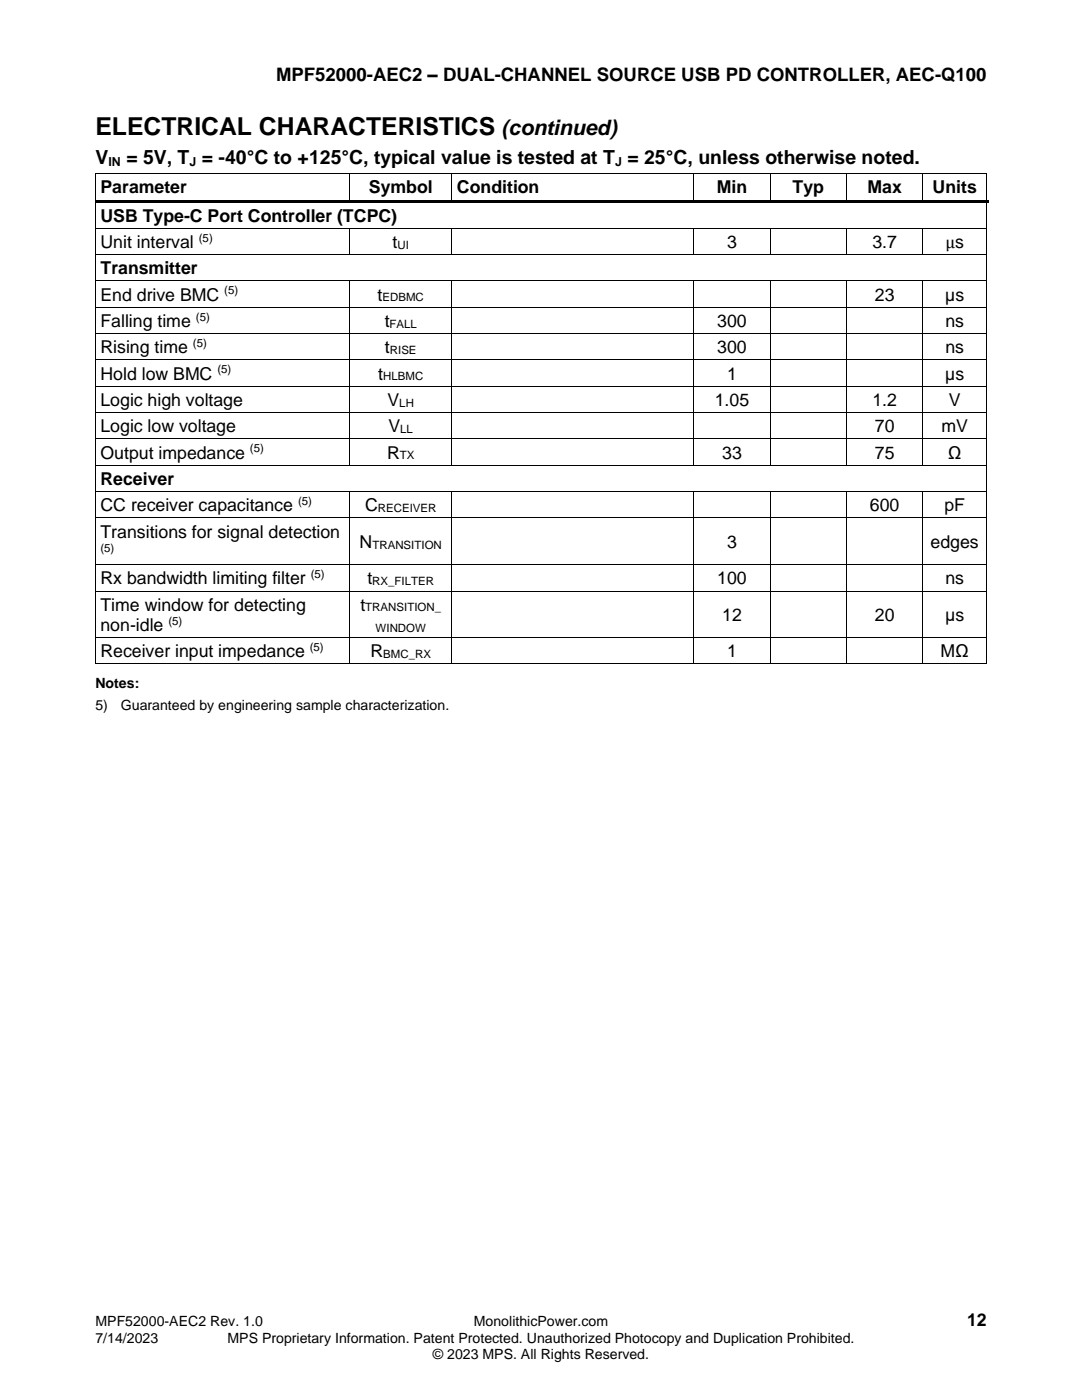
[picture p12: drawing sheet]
<svg xmlns="http://www.w3.org/2000/svg" width="216mm" height="279mm" viewBox="0 0 216 279" stroke-linecap="round" stroke-linejoin="round" font-family="sans-serif">
<defs><g id="words">
<text font-size="4.9" x="19" y="27">ELECTRICAL CHARACTERISTICS</text>
<text font-size="4.2" x="100.1" y="27">(continued)</text>
<g font-size="3.9">
<text x="19" y="32.7">V</text>
<text x="25.2" y="32.7">= 5V, T = -40°C to +125°C, typical value is tested at T = 25°C, unless otherwise noted.</text>
</g>
<text font-size="3.7" x="55.1" y="16.2">MPF52000-AEC2 – DUAL-CHANNEL SOURCE USB PD CONTROLLER, AEC-Q100</text>
<g font-size="3.5">
<text x="20" y="38.6">Parameter</text>
<text x="73.6" y="38.6">Symbol</text>
<text x="91.2" y="38.6">Condition</text>
<text x="143" y="38.6">Min</text>
<text x="158.2" y="38.6">Typ</text>
<text x="173.1" y="38.6">Max</text>
<text x="186.1" y="38.6">Units</text>
<text x="20" y="44.2">USB Type-C Port Controller (TCPC)</text>
<text x="20" y="49.4">Unit interval</text>
<text x="78.3" y="49.4">t</text>
<text x="145.1" y="49.4">3</text>
<text x="174.1" y="49.4">3.7</text>
<text x="188.7" y="49.4">µs</text>
<text x="20" y="54.7">Transmitter</text>
<text x="20" y="60">End drive BMC</text>
<text x="75.3" y="60">t</text>
<text x="174.6" y="60">23</text>
<text x="188.6" y="60">µs</text>
<text x="20" y="65.2">Falling time</text>
<text x="76.8" y="65.2">t</text>
<text x="143.1" y="65.2">300</text>
<text x="188.6" y="65.2">ns</text>
<text x="20" y="70.5">Rising time</text>
<text x="76.8" y="70.5">t</text>
<text x="143.1" y="70.5">300</text>
<text x="188.6" y="70.5">ns</text>
<text x="20" y="75.8">Hold low BMC</text>
<text x="75.5" y="75.8">t</text>
<text x="145.1" y="75.8">1</text>
<text x="188.6" y="75.8">µs</text>
<text x="20" y="81">Logic high voltage</text>
<text x="77.3" y="81">V</text>
<text x="142.6" y="81">1.05</text>
<text x="174.1" y="81">1.2</text>
<text x="189.3" y="81">V</text>
<text x="20" y="86.3">Logic low voltage</text>
<text x="77.5" y="86.3">V</text>
<text x="174.6" y="86.3">70</text>
<text x="187.8" y="86.3">mV</text>
<text x="20" y="91.5">Output impedance</text>
<text x="77.2" y="91.5">R</text>
<text x="144.1" y="91.5">33</text>
<text x="174.6" y="91.5">75</text>
<text x="189.1" y="91.5">Ω</text>
<text x="20" y="96.8">Receiver</text>
<text x="20" y="102">CC receiver capacitance</text>
<text x="20" y="107.3">Transitions for signal detection</text>
<text x="72.8" y="102">C</text>
<text x="173.6" y="102">600</text>
<text x="188.4" y="102">pF</text>
<text x="71.8" y="109.3">N</text>
<text x="145.1" y="109.3">3</text>
<text x="185.7" y="109.3">edges</text>
<text x="20" y="116.6">Rx bandwidth limiting filter</text>
<text x="73.3" y="116.6">t</text>
<text x="143.1" y="116.6">100</text>
<text x="188.6" y="116.6">ns</text>
<text x="20" y="121.9">Time window for detecting</text>
<text x="20" y="125.9">non-idle</text>
<text x="71.9" y="121.9">t</text>
<text x="144.1" y="123.9">12</text>
<text x="174.6" y="123.9">20</text>
<text x="188.6" y="123.9">μs</text>
<text x="20" y="131.2">Receiver input impedance</text>
<text x="73.9" y="131.2">R</text>
<text x="145.1" y="131.2">1</text>
<text x="187.7" y="131.2">MΩ</text>
<text x="193" y="264.6">12</text>
</g>
<g font-size="2.8">
<text x="19" y="137.4">Notes:</text>
<text x="19" y="141.7">5)</text>
<text x="24.1" y="141.7">Guaranteed by engineering sample characterization.</text>
<text x="19" y="264.6">MPF52000-AEC2 Rev. 1.0</text>
<text x="19" y="267.9">7/14/2023</text>
<text x="45.4" y="267.9">MPS Proprietary Information. Patent Protected. Unauthorized Photocopy and Duplication Prohibited.</text>
<text x="94.6" y="264.6">MonolithicPower.com</text>
<text x="86.4" y="271.2">© 2023 MPS. All Rights Reserved.</text>
</g>
<g font-size="2.5">
<text x="21.6" y="33.1">IN</text>
<text x="37.8" y="33.1">J</text>
<text x="122.7" y="33.1">J</text>
</g>
<g font-size="2.3">
<text x="39.7" y="48.2">(5)</text>
<text x="79.3" y="49.6">UI</text>
<text x="44.8" y="58.8">(5)</text>
<text x="39.1" y="64">(5)</text>
<text x="76.3" y="60.2">EDBMC</text>
<text x="77.7" y="65.4">FALL</text>
<text x="38.5" y="69.3">(5)</text>
<text x="77.8" y="70.7">RISE</text>
<text x="43.4" y="74.5">(5)</text>
<text x="76.4" y="75.9">HLBMC</text>
<text x="79.7" y="81.2">LH</text>
<text x="79.9" y="86.4">LL</text>
<text x="49.9" y="90.3">(5)</text>
<text x="79.8" y="91.7">TX</text>
<text x="59.5" y="100.8">(5)</text>
<text x="75.4" y="102.2">RECEIVER</text>
<text x="20" y="110.1">(5)</text>
<text x="74.3" y="109.5">TRANSITION</text>
<text x="62" y="115.4">(5)</text>
<text x="74.3" y="116.8">RX_FILTER</text>
<text x="33.6" y="124.7">(5)</text>
<text x="72.9" y="122">TRANSITION_</text>
<text x="61.8" y="129.9">(5)</text>
<text x="75" y="126.1">WINDOW</text>
<text x="76.5" y="131.3">BMC_RX</text>
</g>
</g></defs>
<g fill="#000">
<path d="M18.9 34.6h.2v.7h-.2z" fill-rule="evenodd"/>
<path d="M18.9 34.6h.2v.2h-.2z" fill-rule="evenodd"/>
<path d="M69.8 34.8h.1v.5h-.1z" fill-rule="evenodd"/>
<path d="M69.8 34.6h.1v.2h-.1z" fill-rule="evenodd"/>
<path d="M90.1 34.8h.1v.5h-.1z" fill-rule="evenodd"/>
<path d="M90.1 34.6h.1v.2h-.1z" fill-rule="evenodd"/>
<path d="M138.4 34.8h.1v.5h-.1z" fill-rule="evenodd"/>
<path d="M138.4 34.6h.1v.2h-.1z" fill-rule="evenodd"/>
<path d="M153.6 34.8h.2v.5h-.2z" fill-rule="evenodd"/>
<path d="M153.6 34.6h.2v.2h-.2z" fill-rule="evenodd"/>
<path d="M168.8 34.8h.2v.5h-.2z" fill-rule="evenodd"/>
<path d="M168.8 34.6h.2v.2h-.2z" fill-rule="evenodd"/>
<path d="M184.1 34.8h.1v.5h-.1z" fill-rule="evenodd"/>
<path d="M184.1 34.6h.1v.2h-.1z" fill-rule="evenodd"/>
<path d="M196.8 34.6h.2v.7h-.2z" fill-rule="evenodd"/>
<path d="M196.8 34.6h.2v.2h-.2z" fill-rule="evenodd"/>
<path d="M18.9 39.9h.2v.5h-.2z" fill-rule="evenodd"/>
<path d="M18.9 45.6h.2v.5h-.2z" fill-rule="evenodd"/>
<path d="M18.9 45.5l.2 .1z" fill-rule="evenodd"/>
<path d="M18.9 50.7h.2v.7h-.2z" fill-rule="evenodd"/>
<path d="M18.9 56h.2v.7h-.2z" fill-rule="evenodd"/>
<path d="M19 40.4v.5z" fill-rule="evenodd"/>
<path d="M19.1 39.9h.5v.5h-.5z" fill-rule="evenodd"/>
<path d="M19.1 45.5l.1 .1z" fill-rule="evenodd"/>
<path d="M19.6 39.9h50.2v.5h-50.2z" fill-rule="evenodd"/>
<path d="M69.8 39.9h.5v.5h-.5z" fill-rule="evenodd"/>
<path d="M69.8 45.6h.1v.5h-.1z" fill-rule="evenodd"/>
<path d="M69.8 45.5v.1z" fill-rule="evenodd"/>
<path d="M69.8 50.7h.1v.2h-.1z" fill-rule="evenodd"/>
<path d="M69.8 56.1h.1v.6h-.1z" fill-rule="evenodd"/>
<path d="M69.8 56h.1v.1h-.1z" fill-rule="evenodd"/>
<path d="M70.3 39.9h19.8v.5h-19.8z" fill-rule="evenodd"/>
<path d="M90.1 39.9h.5v.5h-.5z" fill-rule="evenodd"/>
<path d="M90.1 45.6h.1v.5h-.1z" fill-rule="evenodd"/>
<path d="M90.1 45.5l.1 .1z" fill-rule="evenodd"/>
<path d="M90.1 50.7h.1v.2h-.1z" fill-rule="evenodd"/>
<path d="M90.1 56.1h.1v.6h-.1z" fill-rule="evenodd"/>
<path d="M90.1 56h.1v.1h-.1z" fill-rule="evenodd"/>
<path d="M90.6 39.9h47.8v.5h-47.8z" fill-rule="evenodd"/>
<path d="M138.4 39.9h.5v.5h-.5z" fill-rule="evenodd"/>
<path d="M138.4 45.6h.1v.5h-.1z" fill-rule="evenodd"/>
<path d="M138.4 45.5v.1z" fill-rule="evenodd"/>
<path d="M138.4 50.7h.1v.2h-.1z" fill-rule="evenodd"/>
<path d="M138.4 56.1h.1v.6h-.1z" fill-rule="evenodd"/>
<path d="M138.4 56h.1v.1h-.1z" fill-rule="evenodd"/>
<path d="M138.9 39.9h14.7v.5h-14.7z" fill-rule="evenodd"/>
<path d="M153.6 39.9h.5v.5h-.5z" fill-rule="evenodd"/>
<path d="M153.6 45.6h.2v.5h-.2z" fill-rule="evenodd"/>
<path d="M153.6 45.5l.1 .1z" fill-rule="evenodd"/>
<path d="M153.6 50.7h.2v.2h-.2z" fill-rule="evenodd"/>
<path d="M153.6 56.1h.2v.6h-.2z" fill-rule="evenodd"/>
<path d="M153.6 56h.2v.1h-.2z" fill-rule="evenodd"/>
<path d="M154.1 39.9h14.7v.5h-14.7z" fill-rule="evenodd"/>
<path d="M168.8 39.9h.6v.5h-.6z" fill-rule="evenodd"/>
<path d="M168.8 45.6h.2v.5h-.2z" fill-rule="evenodd"/>
<path d="M168.8 45.5l.1 .1z" fill-rule="evenodd"/>
<path d="M168.8 50.7h.2v.2h-.2z" fill-rule="evenodd"/>
<path d="M168.8 56.1h.2v.6h-.2z" fill-rule="evenodd"/>
<path d="M168.8 56h.2v.1h-.2z" fill-rule="evenodd"/>
<path d="M169.4 39.9h14.7v.5h-14.7z" fill-rule="evenodd"/>
<path d="M184.1 39.9h.5v.5h-.5z" fill-rule="evenodd"/>
<path d="M184.1 45.6h.1v.5h-.1z" fill-rule="evenodd"/>
<path d="M184.1 45.5l.1 .1z" fill-rule="evenodd"/>
<path d="M184.1 50.7h.1v.2h-.1z" fill-rule="evenodd"/>
<path d="M184.1 56.1h.1v.6h-.1z" fill-rule="evenodd"/>
<path d="M184.1 56h.1v.1h-.1z" fill-rule="evenodd"/>
<path d="M184.6 39.9h12.2v.5h-12.2z" fill-rule="evenodd"/>
<path d="M196.8 39.9h.5v.5h-.5z" fill-rule="evenodd"/>
<path d="M196.8 45.6h.2v.5h-.2z" fill-rule="evenodd"/>
<path d="M196.8 45.5l.1 .1z" fill-rule="evenodd"/>
<path d="M196.8 50.7h.2v.7h-.2z" fill-rule="evenodd"/>
<path d="M196.8 56h.2v.7h-.2z" fill-rule="evenodd"/>
<path d="M196.8 40.4l.1 .5z" fill-rule="evenodd"/>
<path d="M196.9 45.5l.1 .1z" fill-rule="evenodd"/>
<path d="M18.9 61.2h.2v.7h-.2z" fill-rule="evenodd"/>
<path d="M18.9 66.5h.2v.7h-.2z" fill-rule="evenodd"/>
<path d="M18.9 71.7h.2v.7h-.2z" fill-rule="evenodd"/>
<path d="M18.9 77h.2v.7h-.2z" fill-rule="evenodd"/>
<path d="M69.8 61.2h.1v.7h-.1z" fill-rule="evenodd"/>
<path d="M69.8 66.5h.1v.7h-.1z" fill-rule="evenodd"/>
<path d="M69.8 71.7h.1v.7h-.1z" fill-rule="evenodd"/>
<path d="M69.8 77h.1v.7h-.1z" fill-rule="evenodd"/>
<path d="M90.1 61.2h.1v.7h-.1z" fill-rule="evenodd"/>
<path d="M90.1 66.5h.1v.7h-.1z" fill-rule="evenodd"/>
<path d="M90.1 71.7h.1v.7h-.1z" fill-rule="evenodd"/>
<path d="M90.1 77h.1v.7h-.1z" fill-rule="evenodd"/>
<path d="M138.4 61.2h.1v.7h-.1z" fill-rule="evenodd"/>
<path d="M138.4 66.5h.1v.7h-.1z" fill-rule="evenodd"/>
<path d="M138.4 71.7h.1v.7h-.1z" fill-rule="evenodd"/>
<path d="M138.4 77h.1v.7h-.1z" fill-rule="evenodd"/>
<path d="M153.6 61.2h.2v.7h-.2z" fill-rule="evenodd"/>
<path d="M153.6 66.5h.2v.7h-.2z" fill-rule="evenodd"/>
<path d="M153.6 71.7h.2v.7h-.2z" fill-rule="evenodd"/>
<path d="M153.6 77h.2v.7h-.2z" fill-rule="evenodd"/>
<path d="M168.8 61.2h.2v.7h-.2z" fill-rule="evenodd"/>
<path d="M168.8 66.5h.2v.7h-.2z" fill-rule="evenodd"/>
<path d="M168.8 71.7h.2v.7h-.2z" fill-rule="evenodd"/>
<path d="M168.8 77h.2v.7h-.2z" fill-rule="evenodd"/>
<path d="M184.1 61.2h.1v.7h-.1z" fill-rule="evenodd"/>
<path d="M184.1 66.5h.1v.7h-.1z" fill-rule="evenodd"/>
<path d="M184.1 71.7h.1v.7h-.1z" fill-rule="evenodd"/>
<path d="M184.1 77h.1v.7h-.1z" fill-rule="evenodd"/>
<path d="M196.8 61.2h.2v.7h-.2z" fill-rule="evenodd"/>
<path d="M196.8 66.5h.2v.7h-.2z" fill-rule="evenodd"/>
<path d="M196.8 71.7h.2v.7h-.2z" fill-rule="evenodd"/>
<path d="M196.8 77h.2v.7h-.2z" fill-rule="evenodd"/>
<path d="M18.9 82.3h.2v.7h-.2z" fill-rule="evenodd"/>
<path d="M18.9 87.5h.2v.7h-.2z" fill-rule="evenodd"/>
<path d="M18.9 92.8h.2v.7h-.2z" fill-rule="evenodd"/>
<path d="M18.9 98h.2v.7h-.2z" fill-rule="evenodd"/>
<path d="M69.8 82.3h.1v.7h-.1z" fill-rule="evenodd"/>
<path d="M69.8 87.5h.1v.7h-.1z" fill-rule="evenodd"/>
<path d="M69.8 92.8h.1v.1h-.1z" fill-rule="evenodd"/>
<path d="M69.8 98.2h.1v.5h-.1z" fill-rule="evenodd"/>
<path d="M69.8 98h.1v.2h-.1z" fill-rule="evenodd"/>
<path d="M90.1 82.3h.1v.7h-.1z" fill-rule="evenodd"/>
<path d="M90.1 87.5h.1v.7h-.1z" fill-rule="evenodd"/>
<path d="M90.1 92.8h.1v.1h-.1z" fill-rule="evenodd"/>
<path d="M90.1 98.2h.1v.5h-.1z" fill-rule="evenodd"/>
<path d="M90.1 98h.1v.2h-.1z" fill-rule="evenodd"/>
<path d="M138.4 82.3h.1v.7h-.1z" fill-rule="evenodd"/>
<path d="M138.4 87.5h.1v.7h-.1z" fill-rule="evenodd"/>
<path d="M138.4 92.8h.1v.1h-.1z" fill-rule="evenodd"/>
<path d="M138.4 98.2h.1v.5h-.1z" fill-rule="evenodd"/>
<path d="M138.4 98h.1v.2h-.1z" fill-rule="evenodd"/>
<path d="M153.6 82.3h.2v.7h-.2z" fill-rule="evenodd"/>
<path d="M153.6 87.5h.2v.7h-.2z" fill-rule="evenodd"/>
<path d="M153.6 92.8h.2v.1h-.2z" fill-rule="evenodd"/>
<path d="M153.6 98.2h.2v.5h-.2z" fill-rule="evenodd"/>
<path d="M153.6 98h.2v.2h-.2z" fill-rule="evenodd"/>
<path d="M168.8 82.3h.2v.7h-.2z" fill-rule="evenodd"/>
<path d="M168.8 87.5h.2v.7h-.2z" fill-rule="evenodd"/>
<path d="M168.8 92.8h.2v.1h-.2z" fill-rule="evenodd"/>
<path d="M168.8 98.2h.2v.5h-.2z" fill-rule="evenodd"/>
<path d="M168.8 98h.2v.2h-.2z" fill-rule="evenodd"/>
<path d="M184.1 82.3h.1v.7h-.1z" fill-rule="evenodd"/>
<path d="M184.1 87.5h.1v.7h-.1z" fill-rule="evenodd"/>
<path d="M184.1 92.8h.1v.1h-.1z" fill-rule="evenodd"/>
<path d="M184.1 98.2h.1v.5h-.1z" fill-rule="evenodd"/>
<path d="M184.1 98h.1v.2h-.1z" fill-rule="evenodd"/>
<path d="M196.8 82.3h.2v.7h-.2z" fill-rule="evenodd"/>
<path d="M196.8 87.5h.2v.7h-.2z" fill-rule="evenodd"/>
<path d="M196.8 92.8h.2v.7h-.2z" fill-rule="evenodd"/>
<path d="M196.8 98h.2v.7h-.2z" fill-rule="evenodd"/>
<path d="M18.9 103.3h.2v.7h-.2z" fill-rule="evenodd"/>
<path d="M18.9 112.6h.2v.7h-.2z" fill-rule="evenodd"/>
<path d="M18.9 117.9h.2v.7h-.2z" fill-rule="evenodd"/>
<path d="M69.8 103.3h.1v.7h-.1z" fill-rule="evenodd"/>
<path d="M69.8 112.6h.1v.7h-.1z" fill-rule="evenodd"/>
<path d="M69.8 117.9h.1v.7h-.1z" fill-rule="evenodd"/>
<path d="M90.1 103.3h.1v.7h-.1z" fill-rule="evenodd"/>
<path d="M90.1 112.6h.1v.7h-.1z" fill-rule="evenodd"/>
<path d="M90.1 117.9h.1v.7h-.1z" fill-rule="evenodd"/>
<path d="M138.4 103.3h.1v.7h-.1z" fill-rule="evenodd"/>
<path d="M138.4 112.6h.1v.7h-.1z" fill-rule="evenodd"/>
<path d="M138.4 117.9h.1v.7h-.1z" fill-rule="evenodd"/>
<path d="M153.6 103.3h.2v.7h-.2z" fill-rule="evenodd"/>
<path d="M153.6 112.6h.2v.7h-.2z" fill-rule="evenodd"/>
<path d="M153.6 117.9h.2v.7h-.2z" fill-rule="evenodd"/>
<path d="M168.8 103.3h.2v.7h-.2z" fill-rule="evenodd"/>
<path d="M168.8 112.6h.2v.7h-.2z" fill-rule="evenodd"/>
<path d="M168.8 117.9h.2v.7h-.2z" fill-rule="evenodd"/>
<path d="M184.1 103.3h.1v.7h-.1z" fill-rule="evenodd"/>
<path d="M184.1 112.6h.1v.7h-.1z" fill-rule="evenodd"/>
<path d="M184.1 117.9h.1v.7h-.1z" fill-rule="evenodd"/>
<path d="M196.8 103.3h.2v.7h-.2z" fill-rule="evenodd"/>
<path d="M196.8 112.6h.2v.7h-.2z" fill-rule="evenodd"/>
<path d="M196.8 117.9h.2v.7h-.2z" fill-rule="evenodd"/>
<path d="M18.9 127.2h.2v.7h-.2z" fill-rule="evenodd"/>
<path d="M18.9 132.4h.2v.2h-.2z" fill-rule="evenodd"/>
<path d="M18.9 132.4h.2v.2h-.2z" fill-rule="evenodd"/>
<path d="M69.8 127.2h.1v.7h-.1z" fill-rule="evenodd"/>
<path d="M69.8 132.4h.1v.2h-.1z" fill-rule="evenodd"/>
<path d="M90.1 127.2h.1v.7h-.1z" fill-rule="evenodd"/>
<path d="M90.1 132.4h.1v.2h-.1z" fill-rule="evenodd"/>
<path d="M138.4 127.2h.1v.7h-.1z" fill-rule="evenodd"/>
<path d="M138.4 132.4h.1v.2h-.1z" fill-rule="evenodd"/>
<path d="M153.6 127.2h.2v.7h-.2z" fill-rule="evenodd"/>
<path d="M153.6 132.4h.2v.2h-.2z" fill-rule="evenodd"/>
<path d="M168.8 127.2h.2v.7h-.2z" fill-rule="evenodd"/>
<path d="M168.8 132.4h.2v.2h-.2z" fill-rule="evenodd"/>
<path d="M184.1 127.2h.1v.7h-.1z" fill-rule="evenodd"/>
<path d="M184.1 132.4h.1v.2h-.1z" fill-rule="evenodd"/>
<path d="M196.8 127.2h.2v.7h-.2z" fill-rule="evenodd"/>
<path d="M196.8 132.4h.2v.2h-.2z" fill-rule="evenodd"/>
<path d="M196.8 132.4h.2v.2h-.2z" fill-rule="evenodd"/>
</g>
<g fill="none" stroke="#000" stroke-width=".2">
<path d="M19 35.3v4.6M19.1 34.7h50.7M69.8 35.3v4.6M69.9 34.7h20.2M90.2 35.3v4.6M90.2 34.7h48.2M138.4 35.3v4.6M138.5 34.7h15.1M153.7 35.3v4.6M153.8 34.7h15M168.9 35.3v4.6M169 34.7h15.1"/>
<path d="M184.2 35.3v4.6M184.2 34.7h12.6M196.9 35.3v4.6M19 40.9v4.6M19 46.1v4.6M19 51.4v4.6M19 56.7v4.5M19.1 50.8h50.7M19.1 56.1h50.7M19.2 45.5h50.6M69.8 46.1v4.6M69.8 56.7v4.5"/>
<path d="M69.8 45.5h20.3M69.9 50.8h20.2M69.9 56.1h20.2M90.2 45.5h48.2M90.2 46.1v4.6M90.2 56.7v4.5M90.2 50.8h48.2M90.2 56.1h48.2M138.4 45.5h15.2M138.4 46.1v4.6M138.4 56.7v4.5M138.5 50.8h15.1"/>
<path d="M138.5 56.1h15.1M153.7 46.1v4.6M153.7 56.7v4.5M153.7 45.5h15.1M153.8 50.8h15M153.8 56.1h15M168.9 45.5h15.2M168.9 46.1v4.6M168.9 56.7v4.5M169 50.8h15.1M169 56.1h15.1M184.2 46.1v4.6"/>
<path d="M184.2 56.7v4.5M184.2 45.5h12.6M184.2 50.8h12.6M184.2 56.1h12.6M196.9 40.9v4.6M196.9 46.1v4.6M196.9 51.4v4.6M196.9 56.7v4.5M19 61.9v4.6M19 67.2v4.5M19 72.4v4.6M19 77.7v4.6"/>
<path d="M19.1 61.3h50.7M19.1 66.6h50.7M19.1 71.8h50.7M19.1 77.1h50.7M69.8 61.9v4.6M69.8 67.2v4.5M69.8 72.4v4.6M69.8 77.7v4.6M69.9 61.3h20.2M69.9 66.6h20.2M69.9 71.8h20.2M69.9 77.1h20.2"/>
<path d="M90.2 61.9v4.6M90.2 67.2v4.5M90.2 72.4v4.6M90.2 77.7v4.6M90.2 61.3h48.2M90.2 66.6h48.2M90.2 71.8h48.2M90.2 77.1h48.2M138.4 61.9v4.6M138.4 67.2v4.5M138.4 72.4v4.6M138.4 77.7v4.6"/>
<path d="M138.5 61.3h15.1M138.5 66.6h15.1M138.5 71.8h15.1M138.5 77.1h15.1M153.7 61.9v4.6M153.7 67.2v4.5M153.7 72.4v4.6M153.7 77.7v4.6M153.8 61.3h15M153.8 66.6h15M153.8 71.8h15M153.8 77.1h15"/>
<path d="M168.9 61.9v4.6M168.9 67.2v4.5M168.9 72.4v4.6M168.9 77.7v4.6M169 61.3h15.1M169 66.6h15.1M169 71.8h15.1M169 77.1h15.1M184.2 61.9v4.6M184.2 67.2v4.5M184.2 72.4v4.6M184.2 77.7v4.6"/>
<path d="M184.2 61.3h12.6M184.2 66.6h12.6M184.2 71.8h12.6M184.2 77.1h12.6M196.9 61.9v4.6M196.9 67.2v4.5M196.9 72.4v4.6M196.9 77.7v4.6M19 83v4.5M19 88.2v4.6M19 93.5v4.5M19 98.7v4.6"/>
<path d="M19.1 82.3h50.7M19.1 87.6h50.7M19.1 92.9h50.7M19.1 98.1h50.7M69.8 83v4.5M69.8 88.2v4.6M69.8 98.7v4.6M69.9 82.3h20.2M69.9 87.6h20.2M69.9 92.9h20.2M69.9 98.1h20.2M90.2 83v4.5"/>
<path d="M90.2 88.2v4.6M90.2 98.7v4.6M90.2 82.3h48.2M90.2 87.6h48.2M90.2 92.9h48.2M90.2 98.1h48.2M138.4 83v4.5M138.4 88.2v4.6M138.4 98.7v4.6M138.5 82.3h15.1M138.5 87.6h15.1M138.5 92.9h15.1"/>
<path d="M138.5 98.1h15.1M153.7 83v4.5M153.7 88.2v4.6M153.7 98.7v4.6M153.8 82.3h15M153.8 87.6h15M153.8 92.9h15M153.8 98.1h15M168.9 83v4.5M168.9 88.2v4.6M168.9 98.7v4.6M169 82.3h15.1"/>
<path d="M169 87.6h15.1M169 92.9h15.1M169 98.1h15.1M184.2 83v4.5M184.2 88.2v4.6M184.2 98.7v4.6M184.2 82.3h12.6M184.2 87.6h12.6M184.2 92.9h12.6M184.2 98.1h12.6M196.9 83v4.5M196.9 88.2v4.6"/>
<path d="M196.9 93.5v4.5M196.9 98.7v4.6M19 104v8.6M19 113.3v4.6M19 118.6v8.6M19.1 103.4h50.7M19.1 112.7h50.7M19.1 117.9h50.7M69.8 104v8.6M69.8 113.3v4.6M69.8 118.6v8.6M69.9 103.4h20.2"/>
<path d="M69.9 112.7h20.2M69.9 117.9h20.2M90.2 104v8.6M90.2 113.3v4.6M90.2 118.6v8.6M90.2 103.4h48.2M90.2 112.7h48.2M90.2 117.9h48.2M138.4 104v8.6M138.4 113.3v4.6M138.4 118.6v8.6M138.5 103.4h15.1"/>
<path d="M138.5 112.7h15.1M138.5 117.9h15.1M153.7 104v8.6M153.7 113.3v4.6M153.7 118.6v8.6M153.8 103.4h15M153.8 112.7h15M153.8 117.9h15M168.9 104v8.6M168.9 113.3v4.6M168.9 118.6v8.6M169 103.4h15.1"/>
<path d="M169 112.7h15.1M169 117.9h15.1M184.2 104v8.6M184.2 113.3v4.6M184.2 118.6v8.6M184.2 103.4h12.6M184.2 112.7h12.6M184.2 117.9h12.6M196.9 104v8.6M196.9 113.3v4.6M196.9 118.6v8.6M19 127.9v4.5"/>
<path d="M19.1 127.3h50.7M19.1 132.5h50.7M69.8 127.9v4.5M69.9 127.3h20.2M69.9 132.5h20.2M90.2 127.9v4.5M90.2 127.3h48.2M90.2 132.5h48.2M138.4 127.9v4.5M138.5 127.3h15.1M138.5 132.5h15.1M153.7 127.9v4.5"/>
<path d="M153.8 127.3h15M153.8 132.5h15M168.9 127.9v4.5M169 127.3h15.1M169 132.5h15.1M184.2 127.9v4.5M184.2 127.3h12.6M184.2 132.5h12.6M196.9 127.9v4.5"/>
</g>
<use href="#words"/>
</svg>
